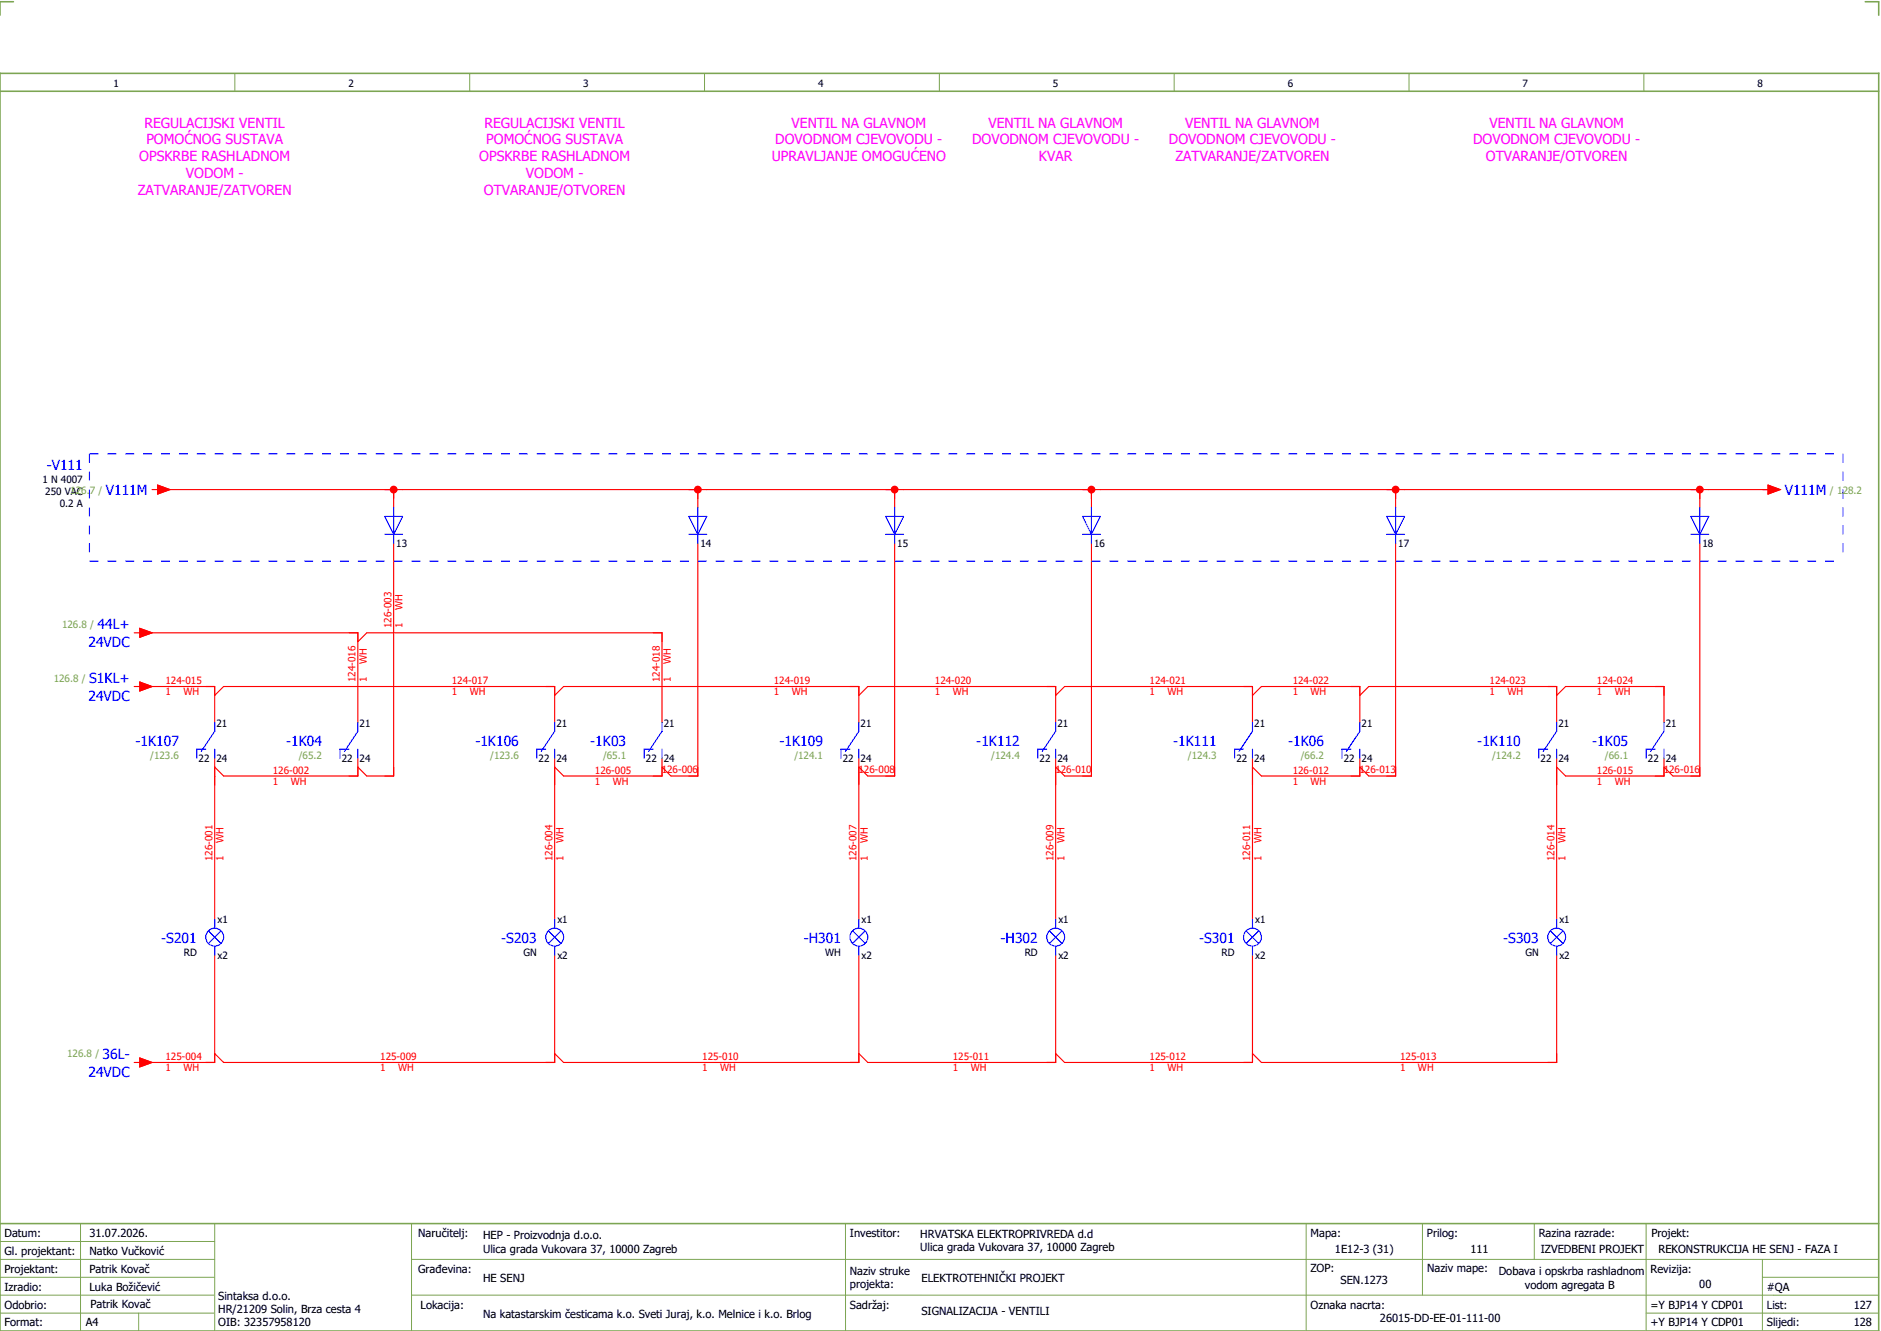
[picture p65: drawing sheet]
<svg xmlns="http://www.w3.org/2000/svg" width="421mm" height="297mm" viewBox="0 0 421 297" stroke-linecap="round" stroke-linejoin="round" font-family="sans-serif">
<defs><g id="words">
<g font-size="3.1" fill="#f0f">
<text x="32.3" y="28.5">REGULACIJSKI VENTIL</text>
<text x="108.3" y="28.5">REGULACIJSKI VENTIL</text>
<text x="177" y="28.5">VENTIL NA GLAVNOM</text>
<text x="221" y="28.5">VENTIL NA GLAVNOM</text>
<text x="265" y="28.5">VENTIL NA GLAVNOM</text>
<text x="333" y="28.5">VENTIL NA GLAVNOM</text>
<text x="32.7" y="32.3">POMOĆNOG SUSTAVA</text>
<text x="108.7" y="32.3">POMOĆNOG SUSTAVA</text>
<text x="173.3" y="32.3">DOVODNOM CJEVOVODU -</text>
<text x="217.3" y="32.3">DOVODNOM CJEVOVODU -</text>
<text x="261.3" y="32.3">DOVODNOM CJEVOVODU -</text>
<text x="329.3" y="32.3">DOVODNOM CJEVOVODU -</text>
<text x="31.1" y="36">OPSKRBE RASHLADNOM</text>
<text x="41.6" y="39.8">VODOM -</text>
<text x="107.1" y="36">OPSKRBE RASHLADNOM</text>
<text x="117.6" y="39.8">VODOM -</text>
<text x="172.5" y="36">UPRAVLJANJE OMOGUĆENO</text>
<text x="232.3" y="36">KVAR</text>
<text x="262.8" y="36">ZATVARANJE/ZATVOREN</text>
<text x="332.2" y="36">OTVARANJE/OTVOREN</text>
<text x="30.8" y="43.5">ZATVARANJE/ZATVOREN</text>
<text x="108.2" y="43.5">OTVARANJE/OTVOREN</text>
</g>
<g font-size="3.1" fill="#00f">
<text x="10.4" y="105">-V111</text>
<text x="23.7" y="110.6">V111M</text>
<text x="399" y="110.6">V111M</text>
<text x="21.8" y="140.6">44L+</text>
<text x="19.8" y="144.6">24VDC</text>
<text x="19.9" y="152.6">S1KL+</text>
<text x="19.8" y="156.6">24VDC</text>
<text x="30.3" y="166.6">-1K107</text>
<text x="64" y="166.6">-1K04</text>
<text x="106.3" y="166.6">-1K106</text>
<text x="132" y="166.6">-1K03</text>
<text x="174.3" y="166.6">-1K109</text>
<text x="218.3" y="166.6">-1K112</text>
<text x="262.3" y="166.6">-1K111</text>
<text x="288" y="166.6">-1K06</text>
<text x="330.3" y="166.6">-1K110</text>
<text x="356" y="166.6">-1K05</text>
<text x="36.1" y="210.6">-S201</text>
<text x="112.1" y="210.6">-S203</text>
<text x="179.7" y="210.6">-H301</text>
<text x="223.7" y="210.6">-H302</text>
<text x="268.1" y="210.6">-S301</text>
<text x="336.1" y="210.6">-S303</text>
<text x="22.9" y="236.6">36L-</text>
<text x="19.8" y="240.6">24VDC</text>
</g>
<g font-size="2.5">
<text x="1" y="276.4">Datum:</text>
<text x="1" y="280.4">Gl. projektant:</text>
<text x="20" y="276.4">31.07.2026.</text>
<text x="20" y="280.4">Natko Vučković</text>
<text x="93.5" y="276.4">Naručitelj:</text>
<text x="108" y="276.9">HEP - Proizvodnja d.o.o.</text>
<text x="108" y="279.9">Ulica grada Vukovara 37, 10000 Zagreb</text>
<text x="190" y="276.4">Investitor:</text>
<text x="205.7" y="276.6">HRVATSKA ELEKTROPRIVREDA d.d</text>
<text x="205.7" y="279.6">Ulica grada Vukovara 37, 10000 Zagreb</text>
<text x="293" y="276.4">Mapa:</text>
<text x="298.4" y="279.9">1E12-3 (31)</text>
<text x="319" y="276.4">Prilog:</text>
<text x="328.7" y="279.9">111</text>
<text x="344" y="276.4">Razina razrade:</text>
<text x="344.4" y="279.9">IZVEDBENI PROJEKT</text>
<text x="369.2" y="276.3">Projekt:</text>
<text x="370.8" y="279.9">REKONSTRUKCIJA HE SENJ - FAZA I</text>
<text x="1" y="284.4">Projektant:</text>
<text x="20" y="284.4">Patrik Kovač</text>
<text x="93.5" y="284.4">Građevina:</text>
<text x="108" y="286.4">HE SENJ</text>
<text x="190" y="284.9">Naziv struke</text>
<text x="190" y="287.9">projekta:</text>
<text x="206" y="286.5">ELEKTROTEHNIČKI PROJEKT</text>
<text x="293" y="284.3">ZOP:</text>
<text x="299.7" y="286.9">SEN.1273</text>
<text x="319" y="284.3">Naziv mape:</text>
<text x="335.1" y="285">Dobava i opskrba rashladnom</text>
<text x="340.9" y="288">vodom agregata B</text>
<text x="369" y="284.4">Revizija:</text>
<text x="379.9" y="287.9">00</text>
<text x="1" y="288.4">Izradio:</text>
<text x="1" y="292.4">Odobrio:</text>
<text x="20" y="288.4">Luka Božičević</text>
<text x="20.2" y="292.3">Patrik Kovač</text>
<text x="48.8" y="290.4">Sintaksa d.o.o.</text>
<text x="48.8" y="293.4">HR/21209 Solin, Brza cesta 4</text>
<text x="94" y="292.4">Lokacija:</text>
<text x="190" y="292.4">Sadržaj:</text>
<text x="206" y="293.9">SIGNALIZACIJA - VENTILI</text>
<text x="293" y="292.4">Oznaka nacrta:</text>
<text x="369" y="292.4">=Y BJP14 Y CDP01</text>
<text x="395" y="292.4">List:</text>
<text x="395" y="288.4">#QA</text>
<text x="414.4" y="292.4">127</text>
<text x="1" y="296.4">Format:</text>
<text x="19.2" y="296.4">A4</text>
<text x="48.8" y="296.4">OIB: 32357958120</text>
<text x="108" y="294.4">Na katastarskim česticama k.o. Sveti Juraj, k.o. Melnice i k.o. Brlog</text>
<text x="308.5" y="295.4">26015-DD-EE-01-111-00</text>
<text x="369" y="296.4">+Y BJP14 Y CDP01</text>
<text x="395" y="296.4">Slijedi:</text>
<text x="414.4" y="296.4">128</text>
</g>
<g font-size="2.2">
<text x="25.4" y="19.4">1</text>
<text x="77.9" y="19.4">2</text>
<text x="130.4" y="19.4">3</text>
<text x="182.9" y="19.4">4</text>
<text x="235.4" y="19.4">5</text>
<text x="287.9" y="19.4">6</text>
<text x="340.4" y="19.4">7</text>
<text x="392.9" y="19.4">8</text>
<text x="9.5" y="107.9">1 N 4007</text>
<text x="10.1" y="110.6">250 VAC</text>
<text x="13.3" y="113.3">0.2 A</text>
<text x="88.6" y="122.2">13</text>
<text x="156.6" y="122.2">14</text>
<text x="200.6" y="122.2">15</text>
<text x="244.6" y="122.2">16</text>
<text x="312.6" y="122.2">17</text>
<text x="380.6" y="122.2">18</text>
<text x="48.4" y="162.3">21</text>
<text x="80.4" y="162.3">21</text>
<text x="124.4" y="162.3">21</text>
<text x="148.4" y="162.3">21</text>
<text x="192.4" y="162.3">21</text>
<text x="236.4" y="162.3">21</text>
<text x="280.4" y="162.3">21</text>
<text x="304.4" y="162.3">21</text>
<text x="348.4" y="162.3">21</text>
<text x="372.4" y="162.3">21</text>
<text x="44.4" y="170.2">22</text>
<text x="48.4" y="170.2">24</text>
<text x="76.4" y="170.2">22</text>
<text x="80.4" y="170.2">24</text>
<text x="120.4" y="170.2">22</text>
<text x="124.4" y="170.2">24</text>
<text x="144.4" y="170.2">22</text>
<text x="148.4" y="170.2">24</text>
<text x="188.4" y="170.2">22</text>
<text x="192.4" y="170.2">24</text>
<text x="232.4" y="170.2">22</text>
<text x="236.4" y="170.2">24</text>
<text x="276.4" y="170.2">22</text>
<text x="280.4" y="170.2">24</text>
<text x="300.4" y="170.2">22</text>
<text x="304.4" y="170.2">24</text>
<text x="344.4" y="170.2">22</text>
<text x="348.4" y="170.2">24</text>
<text x="368.4" y="170.2">22</text>
<text x="372.4" y="170.2">24</text>
<text x="48.6" y="206.3">x1</text>
<text x="124.6" y="206.3">x1</text>
<text x="192.6" y="206.3">x1</text>
<text x="236.6" y="206.3">x1</text>
<text x="280.6" y="206.3">x1</text>
<text x="348.6" y="206.3">x1</text>
<text x="41.1" y="213.5">RD</text>
<text x="48.6" y="214.2">x2</text>
<text x="117" y="213.5">GN</text>
<text x="124.6" y="214.2">x2</text>
<text x="184.5" y="213.5">WH</text>
<text x="192.6" y="214.2">x2</text>
<text x="229.1" y="213.5">RD</text>
<text x="236.6" y="214.2">x2</text>
<text x="273.1" y="213.5">RD</text>
<text x="280.6" y="214.2">x2</text>
<text x="341" y="213.5">GN</text>
<text x="348.6" y="214.2">x2</text>
</g>
<g font-size="2.2" fill="#7ca552">
<text x="15.7" y="110.3">126.7 /</text>
<text x="409.1" y="110.3">/ 128.2</text>
<text x="13.9" y="140.3">126.8 /</text>
<text x="12" y="152.3">126.8 /</text>
<text x="33.6" y="169.5">/123.6</text>
<text x="66.8" y="169.5">/65.2</text>
<text x="109.6" y="169.5">/123.6</text>
<text x="134.8" y="169.5">/65.1</text>
<text x="177.6" y="169.5">/124.1</text>
<text x="221.6" y="169.5">/124.4</text>
<text x="265.6" y="169.5">/124.3</text>
<text x="290.8" y="169.5">/66.2</text>
<text x="333.6" y="169.5">/124.2</text>
<text x="358.8" y="169.5">/66.1</text>
<text x="15" y="236.3">126.8 /</text>
</g>
<g font-size="2.2" fill="#f00">
<text x="90" y="136.4" transform="rotate(-90 90 136.4)">WH</text>
<text x="87.5" y="140.4" transform="rotate(-90 87.5 140.4)">126-003</text>
<text x="90" y="140.4" transform="rotate(-90 90 140.4)">1</text>
<text x="82" y="148.4" transform="rotate(-90 82 148.4)">WH</text>
<text x="150" y="148.4" transform="rotate(-90 150 148.4)">WH</text>
<text x="37" y="152.9">124-015</text>
<text x="37" y="155.4">1</text>
<text x="41" y="155.4">WH</text>
<text x="79.5" y="152.4" transform="rotate(-90 79.5 152.4)">124-016</text>
<text x="82" y="152.4" transform="rotate(-90 82 152.4)">1</text>
<text x="101" y="152.9">124-017</text>
<text x="101" y="155.4">1</text>
<text x="105" y="155.4">WH</text>
<text x="147.5" y="152.4" transform="rotate(-90 147.5 152.4)">124-018</text>
<text x="150" y="152.4" transform="rotate(-90 150 152.4)">1</text>
<text x="173" y="152.9">124-019</text>
<text x="173" y="155.4">1</text>
<text x="177" y="155.4">WH</text>
<text x="209" y="152.9">124-020</text>
<text x="209" y="155.4">1</text>
<text x="213" y="155.4">WH</text>
<text x="257" y="152.9">124-021</text>
<text x="257" y="155.4">1</text>
<text x="261" y="155.4">WH</text>
<text x="289" y="152.9">124-022</text>
<text x="289" y="155.4">1</text>
<text x="293" y="155.4">WH</text>
<text x="333" y="152.9">124-023</text>
<text x="333" y="155.4">1</text>
<text x="337" y="155.4">WH</text>
<text x="357" y="152.9">124-024</text>
<text x="357" y="155.4">1</text>
<text x="361" y="155.4">WH</text>
<text x="61" y="172.9">126-002</text>
<text x="133" y="172.9">126-005</text>
<text x="147.9" y="172.8">126-006</text>
<text x="191.9" y="172.8">126-008</text>
<text x="235.9" y="172.8">126-010</text>
<text x="289" y="172.9">126-012</text>
<text x="303.9" y="172.8">126-013</text>
<text x="357" y="172.9">126-015</text>
<text x="371.9" y="172.8">126-016</text>
<text x="61" y="175.4">1</text>
<text x="65" y="175.4">WH</text>
<text x="133" y="175.4">1</text>
<text x="137" y="175.4">WH</text>
<text x="289" y="175.4">1</text>
<text x="293" y="175.4">WH</text>
<text x="357" y="175.4">1</text>
<text x="361" y="175.4">WH</text>
<text x="50" y="188.4" transform="rotate(-90 50 188.4)">WH</text>
<text x="126" y="188.4" transform="rotate(-90 126 188.4)">WH</text>
<text x="194" y="188.4" transform="rotate(-90 194 188.4)">WH</text>
<text x="238" y="188.4" transform="rotate(-90 238 188.4)">WH</text>
<text x="282" y="188.4" transform="rotate(-90 282 188.4)">WH</text>
<text x="350" y="188.4" transform="rotate(-90 350 188.4)">WH</text>
<text x="47.5" y="192.4" transform="rotate(-90 47.5 192.4)">126-001</text>
<text x="50" y="192.4" transform="rotate(-90 50 192.4)">1</text>
<text x="123.5" y="192.4" transform="rotate(-90 123.5 192.4)">126-004</text>
<text x="126" y="192.4" transform="rotate(-90 126 192.4)">1</text>
<text x="191.5" y="192.4" transform="rotate(-90 191.5 192.4)">126-007</text>
<text x="194" y="192.4" transform="rotate(-90 194 192.4)">1</text>
<text x="235.5" y="192.4" transform="rotate(-90 235.5 192.4)">126-009</text>
<text x="238" y="192.4" transform="rotate(-90 238 192.4)">1</text>
<text x="279.5" y="192.4" transform="rotate(-90 279.5 192.4)">126-011</text>
<text x="282" y="192.4" transform="rotate(-90 282 192.4)">1</text>
<text x="347.5" y="192.4" transform="rotate(-90 347.5 192.4)">126-014</text>
<text x="350" y="192.4" transform="rotate(-90 350 192.4)">1</text>
<text x="37" y="236.9">125-004</text>
<text x="37" y="239.4">1</text>
<text x="41" y="239.4">WH</text>
<text x="85" y="236.9">125-009</text>
<text x="85" y="239.4">1</text>
<text x="89" y="239.4">WH</text>
<text x="157" y="236.9">125-010</text>
<text x="157" y="239.4">1</text>
<text x="161" y="239.4">WH</text>
<text x="213" y="236.9">125-011</text>
<text x="213" y="239.4">1</text>
<text x="217" y="239.4">WH</text>
<text x="257" y="236.9">125-012</text>
<text x="257" y="239.4">1</text>
<text x="261" y="239.4">WH</text>
<text x="313" y="236.9">125-013</text>
<text x="313" y="239.4">1</text>
<text x="317" y="239.4">WH</text>
</g>
</g></defs>
<path d="M0 16.4h420v281h-420zM3 .4h-3v3M417 .4h3v3M0 20.4h420M0 273.4h420" fill="none" stroke="#7ca552" stroke-width=".35"/>
<g fill="none" stroke="#7ca552" stroke-width=".22">
<path d="M52.5 16.4v4M105 16.4v4M157.5 16.4v4M210 16.4v4M262.5 16.4v4M315 16.4v4M367.5 16.4v4M0 277.4h48M18 273.4v24M48 273.4v24M92 273.4v24M189 273.4v24"/>
<path d="M292 273.4v23.8M318 273.4v16M343 273.4v8M368 273.4v23.8M0 281.4h48M0 285.4h47.8M0 293.4h47.8M31 293.4v4M47.8 289.4h-47.8M92 281.4h328M92 289.4h328M368 293.4h52"/>
<path d="M394 285.4h26M394 281.4v15.8"/>
</g>
<g fill="none" stroke="#f00" stroke-width=".25">
<path d="M36 109.4h52v4M90 109.4h110v4M156 109.4v4M202 109.4h42v4M246 109.4h66v4M314 109.4h66v4M382 109.4h14M88 121.4v52h-6M156 121.4v52h-6M200 121.4v52h-6M244 121.4v52h-6M312 121.4v52h-6"/>
<path d="M380 121.4v52h-6M32 153.4h16v8M32 141.4h48v20M48 155.4l2-2h74v8M82 141.4h66v20M126 153.4h66v8M194 153.4h42v8M238 153.4h42v8M282 153.4h22v8M306 153.4h42v8M350 153.4h22v8M48 169.4v36"/>
<path d="M80 169.4v4h-30M124 169.4v36M148 169.4v4h-22M192 169.4v36M236 169.4v36M280 169.4v36M304 169.4v4h-22M348 169.4v36M372 169.4v4h-22M48 213.4v24h-16M124 213.4v24h-74l-2-2M192 213.4v24h-66"/>
<path d="M236 213.4v24h-42M280 213.4v24h-42M348 213.4v24h-66"/>
</g>
<circle cx="156" cy="109.4" r=".88" fill="#f00"/>
<path d="M198 109.4h4M200 109.4v2" fill="none" stroke="#f00" stroke-width=".25"/>
<circle cx="200" cy="109.4" r=".88" fill="#f00"/>
<path d="M242 109.4h4M244 109.4v2M122 237.4h2v-2l2 2" fill="none" stroke="#f00" stroke-width=".25"/>
<circle cx="244" cy="109.4" r=".88" fill="#f00"/>
<path d="M310 109.4h4M312 109.4v2" fill="none" stroke="#f00" stroke-width=".25"/>
<circle cx="312" cy="109.4" r=".88" fill="#f00"/>
<path d="M378 109.4h4M380 109.4v2" fill="none" stroke="#f00" stroke-width=".25"/>
<circle cx="380" cy="109.4" r=".88" fill="#f00"/>
<g fill="none" stroke="#f00" stroke-width=".25">
<path d="M86 109.4h4M88 109.4v2M122 153.4h2v2l2-2M190 153.4h2v2l2-2M234 153.4h2v2l2-2M278 153.4h2v2l2-2M346 153.4h2v2l2-2M50 173.4l-2-2v4M78 173.4h2v-2l2 2M88 171.4v2h-2M126 173.4l-2-2v4M190 237.4h2v-2l2 2"/>
<path d="M234 237.4h2v-2l2 2"/>
</g>
<circle cx="88" cy="109.4" r=".88" fill="#f00"/>
<g fill="none" stroke="#f00" stroke-width=".25">
<path d="M34 109.4h1.3M35.3 108.4l2.7 1-2.7 1zM394 109.4h1.2M395.2 108.4l2.8 1-2.8 1zM30 153.4h1.3M30 141.4h1.3M31.3 152.4l2.7 1-2.7 1zM31.3 140.4l2.7 1-2.7 1zM78 141.4h2v2l2-2M146 141.4h2v2M302 153.4h2v2l2-2M370 153.4h2v2"/>
<path d="M146 173.4h2v-2l2 2M156 171.4v2h-2M194 173.4l-2-2v4M200 171.4v2h-2M238 173.4l-2-2v4M244 171.4v2h-2M282 173.4l-2-2v4M302 173.4h2v-2l2 2M312 171.4v2h-2M350 173.4l-2-2v4M370 173.4h2v-2l2 2M380 171.4v2h-2"/>
<path d="M30 237.4h1.3M31.3 236.4l2.7 1-2.7 1zM278 237.4h2v-2l2 2M348 235.4v2h-2"/>
</g>
<g fill="none" stroke="#00f" stroke-width=".25">
<path d="M86 115.4h4l-2 4zM86 119.4h4M88 113.4v8M154 119.4h4M154 115.4h4l-2 4zM156 113.4v8M198 119.4h4M198 115.4h4l-2 4zM200 113.4v8M242 119.4h4M242 115.4h4l-2 4zM244 113.4v8"/>
<path d="M310 119.4h4M310 115.4h4l-2 4zM312 113.4v8M378 119.4h4M378 115.4h4l-2 4zM380 113.4v8M46 167.4h-2v2M48 167.4v2M48 161.4v2l-3 4.5M78 167.4h-2v2M80 167.4v2M80 161.4v2l-3 4.5"/>
<path d="M122 167.4h-2v2M124 167.4v2M124 161.4v2l-3 4.5M146 167.4h-2v2M148 167.4v2M148 161.4v2l-3 4.5M190 167.4h-2v2M192 167.4v2M192 161.4v2l-3 4.5M234 167.4h-2v2M236 167.4v2M236 161.4v2l-3 4.5"/>
<path d="M278 167.4h-2v2M280 167.4v2M280 161.4v2l-3 4.5M302 167.4h-2v2M304 167.4v2M304 161.4v2l-3 4.5M346 167.4h-2v2M348 167.4v2M348 161.4v2l-3 4.5M370 167.4h-2v2M372 167.4v2M372 161.4v2l-3 4.5"/>
<path d="M46.6 208l2.8 2.8M48 205.4v2M48 211.4v2M49.4 208l-2.8 2.8M122.6 208l2.8 2.8M124 205.4v2M124 211.4v2M125.4 208l-2.8 2.8M190.6 208l2.8 2.8M192 205.4v2M192 211.4v2M193.4 208l-2.8 2.8"/>
<path d="M234.6 208l2.8 2.8M236 205.4v2M236 211.4v2M237.4 208l-2.8 2.8M278.6 208l2.8 2.8M280 205.4v2M280 211.4v2M281.4 208l-2.8 2.8M346.6 208l2.8 2.8M348 205.4v2M348 211.4v2M349.4 208l-2.8 2.8"/>
<circle cx="48" cy="209.4" r="2"/>
<circle cx="124" cy="209.4" r="2"/>
<circle cx="192" cy="209.4" r="2"/>
<circle cx="236" cy="209.4" r="2"/>
<circle cx="280" cy="209.4" r="2"/>
<circle cx="348" cy="209.4" r="2"/>
</g>
<path d="M20 101.4h392M20 101.4v24M412 101.4v24M20 125.4h392" fill="none" stroke="#00f" stroke-width=".25" stroke-dasharray="2 2" stroke-linecap="butt"/>
<g fill="#f00" stroke="#f00" stroke-width=".22">
<path d="M31.3 152.4l2.7 1-2.7 1z"/>
<path d="M31.3 236.4l2.7 1-2.7 1z"/>
<path d="M395.2 108.4l2.8 1-2.8 1z"/>
<path d="M35.3 108.4l2.7 1-2.7 1z"/>
<path d="M31.3 140.4l2.7 1-2.7 1z"/>
</g>
<use href="#words"/>
</svg>
